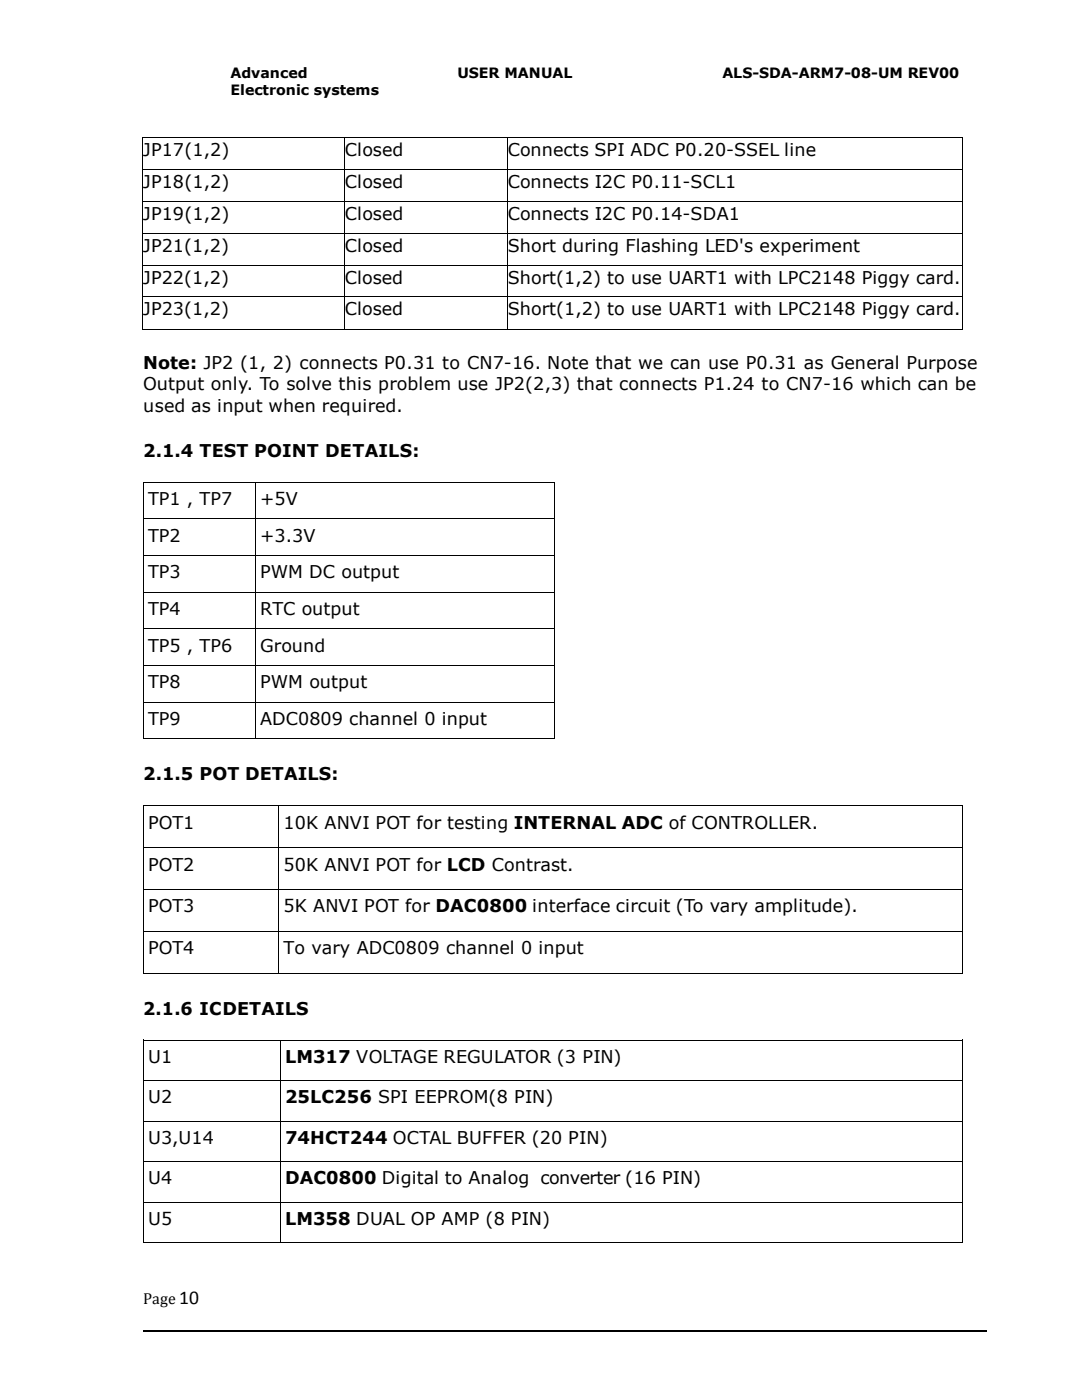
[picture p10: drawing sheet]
<svg xmlns="http://www.w3.org/2000/svg" width="216mm" height="279mm" viewBox="0 0 216 279" stroke-linecap="round" stroke-linejoin="round" font-family="sans-serif">
<defs><g id="words">
<text font-size="3.9" fill="#00000a" x="35.8" y="260.2">10</text>
<g font-size="3.5" fill="#00000a">
<text x="28.5" y="31.2">JP17(1,2)</text>
<text x="68.8" y="31.2">Closed</text>
<text x="101.3" y="31.2">Connects SPI ADC P0.20-SSEL line</text>
<text x="28.5" y="37.5">JP18(1,2)</text>
<text x="68.8" y="37.5">Closed</text>
<text x="101.3" y="37.5">Connects I2C P0.11-SCL1</text>
<text x="28.5" y="43.9">JP19(1,2)</text>
<text x="68.8" y="43.9">Closed</text>
<text x="101.3" y="43.9">Connects I2C P0.14-SDA1</text>
<text x="28.5" y="50.2">JP21(1,2)</text>
<text x="68.8" y="50.2">Closed</text>
<text x="101.3" y="50.2">Short during Flashing LED's experiment</text>
<text x="28.5" y="56.6">JP22(1,2)</text>
<text x="68.8" y="56.6">Closed</text>
<text x="101.3" y="56.6">Short(1,2) to use UART1 with LPC2148 Piggy card.</text>
<text x="28.5" y="62.9">JP23(1,2)</text>
<text x="68.8" y="62.9">Closed</text>
<text x="101.3" y="62.9">Short(1,2) to use UART1 with LPC2148 Piggy card.</text>
<text x="28.6" y="77.9">Output only. To solve this problem use JP2(2,3) that connects P1.24 to CN7-16 which can be</text>
<text x="28.6" y="73.6">Note: JP2 (1, 2) connects P0.31 to CN7-16. Note that we can use P0.31 as General Purpose</text>
<text x="28.6" y="82.1">used as input when required.</text>
<text x="28.6" y="91.1">2.1.4 TEST POINT DETAILS:</text>
<text x="29.5" y="100.8">TP1 , TP7</text>
<text x="51.9" y="100.8">+5V</text>
<text x="29.5" y="108.1">TP2</text>
<text x="51.9" y="108.1">+3.3V</text>
<text x="29.5" y="115.4">TP3</text>
<text x="51.9" y="115.4">PWM DC output</text>
<text x="29.5" y="122.7">TP4</text>
<text x="51.9" y="122.7">RTC output</text>
<text x="29.5" y="130">TP5 , TP6</text>
<text x="51.9" y="130">Ground</text>
<text x="29.5" y="137.4">TP8</text>
<text x="51.9" y="137.4">PWM output</text>
<text x="29.5" y="144.7">TP9</text>
<text x="51.9" y="144.7">ADC0809 channel 0 input</text>
<text x="28.6" y="155.7">2.1.5 POT DETAILS:</text>
<text x="29.5" y="165.4">POT1</text>
<text x="56.6" y="165.4">10K ANVI POT for testing INTERNAL ADC of CONTROLLER.</text>
<text x="29.5" y="173.7">POT2</text>
<text x="56.6" y="173.7">50K ANVI POT for LCD Contrast.</text>
<text x="29.5" y="182.1">POT3</text>
<text x="56.6" y="182.1">5K ANVI POT for DAC0800 interface circuit (To vary amplitude).</text>
<text x="29.5" y="190.4">POT4</text>
<text x="56.6" y="190.4">To vary ADC0809 channel 0 input</text>
<text x="28.6" y="202.5">2.1.6 ICDETAILS</text>
<text x="29.5" y="212.1">U1</text>
<text x="56.9" y="212.1">LM317 VOLTAGE REGULATOR (3 PIN)</text>
<text x="29.5" y="220.2">U2</text>
<text x="56.9" y="220.2">25LC256 SPI EEPROM(8 PIN)</text>
<text x="29.5" y="228.3">U3,U14</text>
<text x="56.9" y="228.3">74HCT244 OCTAL BUFFER (20 PIN)</text>
<text x="29.5" y="236.4">U4</text>
<text x="56.9" y="236.4">DAC0800 Digital to Analog converter (16 PIN)</text>
<text x="29.5" y="244.5">U5</text>
<text x="56.9" y="244.5">LM358 DUAL OP AMP (8 PIN)</text>
</g>
<text font-size="3.2" fill="#00000a" x="28.6" y="260.2">Page</text>
<g font-size="2.8">
<text x="46" y="15.6">Advanced</text>
<text x="91.3" y="15.6">USER MANUAL</text>
<text x="144.2" y="15.6">ALS-SDA-ARM7-08-UM REV00</text>
<text x="46" y="19">Electronic systems</text>
</g>
</g></defs>
<g fill="#000">
<path d="M28.4 27.4h.1v.2h-.1zM28.4 33.8h.1v.2h-.1zM68.6 27.4h.2v.2h-.2zM68.6 33.8h.2v.2h-.2zM101.1 27.4h.2v.2h-.2zM101.1 33.8h.2v.2h-.2zM192 27.4h.2v.2h-.2zM192 33.8h.2v.2h-.2zM28.4 40.1h.1v.2h-.1zM28.4 46.5h.1v.2h-.1zM28.4 52.8h.1v.2h-.1zM28.4 59.2h.1v.2h-.1z"/>
<path d="M68.6 40.1h.2v.2h-.2zM68.6 46.5h.2v.2h-.2zM68.6 52.8h.2v.2h-.2zM68.6 59.2h.2v.2h-.2zM101.1 40.1h.2v.2h-.2zM101.1 46.5h.2v.2h-.2zM101.1 52.8h.2v.2h-.2zM101.1 59.2h.2v.2h-.2zM192 40.1h.2v.2h-.2zM192 46.5h.2v.2h-.2zM192 52.8h.2v.2h-.2zM192 59.2h.2v.2h-.2z"/>
<path d="M28.4 65.6h.1v.1h-.1zM68.6 65.6h.2v.1h-.2zM101.1 65.6h.2v.1h-.2zM192 65.6h.2v.1h-.2zM28.5 96.2l.1 1zM28.5 96.2l.1 .1zM50.9 96.3l.1 .9zM50.9 96.2l.1 .1zM110.5 96.2l.1 1zM110.5 96.2l.1 .1zM28.5 103.5l.1 1zM28.5 110.8l.1 1z"/>
<path d="M28.5 118.1l.1 1.1zM50.9 103.5l.1 1zM50.9 110.8l.1 1zM50.9 118.1l.1 1.1zM110.5 103.5l.1 1zM110.5 110.8l.1 1zM110.5 118.1l.1 1.1zM28.5 125.4l.1 1.1zM28.5 132.8l.1 1zM50.9 125.4l.1 1.1zM50.9 132.8l.1 1zM110.5 125.4l.1 1.1z"/>
<path d="M110.5 132.8l.1 1zM28.5 140.1l.1 1zM28.5 147.4l.1 .1zM50.9 140.1l.1 1zM50.9 147.4l.1 .1zM110.5 140.1l.1 1zM110.5 147.4l.1 .1zM28.5 160.8l.1 1zM28.5 160.8l.1 .1zM28.5 169.1l.1 1.1zM28.5 177.5l.1 1zM55.6 160.9l.1 .9z"/>
<path d="M55.6 160.8l.1 .1zM55.6 169.1l.1 1.1zM55.6 177.5l.1 1zM192.1 160.8l.1 1zM192.1 160.8l.1 .1zM192.1 169.1l.1 1.1zM192.1 177.5l.1 1zM28.5 185.8l.1 1.1zM28.5 194.1l.1 .1zM55.6 185.8l.1 1.1zM55.6 194.1l.1 .1zM192.1 185.8l.1 1.1z"/>
<path d="M192.1 194.1l.1 .1zM28.5 207.5l.1 1.1zM28.5 207.5l.1 .1zM28.5 215.6l.1 1.1zM55.9 207.6l.1 1zM55.9 207.5l.1 .1zM55.9 215.6l.1 1.1zM192.1 207.5l.1 1.1zM192.1 207.5l.1 .1zM192.1 215.6l.1 1.1zM28.5 223.7l.1 1zM28.5 231.8l.1 1z"/>
<path d="M55.9 223.7l.1 1zM55.9 231.8l.1 1zM192.1 223.7l.1 1zM192.1 231.8l.1 1zM28.5 239.9l.1 1zM28.5 247.9l.1 .1zM55.9 239.9l.1 1zM55.9 247.9l.1 .1zM192.1 239.9l.1 1zM192.1 247.9l.1 .1z"/>
</g>
<g fill="none" stroke="#000" stroke-width=".2">
<path d="M28.4 27.6v6.2M28.4 34v6.1M28.5 27.5h40.1M28.5 33.9h40.1M68.7 27.6v6.2M68.7 34v6.1M68.8 27.5h32.3M68.8 33.9h32.3M101.2 27.6v6.2M101.2 34v6.1M101.3 27.5h90.7M101.3 33.9h90.7"/>
<path d="M192.1 27.6v6.2M192.1 34v6.1M28.4 40.3v6.2M28.4 46.7v6.1M28.4 53v6.2M28.4 59.4v6.2M28.5 40.2h40.1M28.5 46.6h40.1M28.5 52.9h40.1M28.5 59.3h40.1M68.7 40.3v6.2M68.7 46.7v6.1"/>
<path d="M68.7 53v6.2M68.7 59.4v6.2M68.8 40.2h32.3M68.8 46.6h32.3M68.8 52.9h32.3M68.8 59.3h32.3M101.2 40.3v6.2M101.2 46.7v6.1M101.2 53v6.2M101.2 59.4v6.2M101.3 40.2h90.7M101.3 46.6h90.7"/>
<path d="M101.3 52.9h90.7M101.3 59.3h90.7M192.1 40.3v6.2M192.1 46.7v6.1M192.1 53v6.2M192.1 59.4v6.2M28.5 65.7h40.1M68.8 65.7h32.3M101.3 65.7h90.7M28.6 97.2v6.3M28.6 96.2h22.3M50.9 97.2v6.3"/>
<path d="M51 96.2h59.5M110.6 97.2v6.3M28.6 104.5v6.3M28.6 111.8v6.3M28.6 119.2v6.2M28.6 103.5h22.3M28.6 110.8h22.3M28.6 118.2h22.3M50.9 104.5v6.3M50.9 111.8v6.3M50.9 119.2v6.2M51 103.5h59.5"/>
<path d="M51 110.8h59.5M51 118.2h59.5M110.6 104.5v6.3M110.6 111.8v6.3M110.6 119.2v6.2M28.6 126.5v6.3M28.6 133.8v6.3M28.6 125.5h22.3M28.6 132.8h22.3M50.9 126.5v6.3M50.9 133.8v6.3M51 125.5h59.5"/>
<path d="M51 132.8h59.5M110.6 126.5v6.3M110.6 133.8v6.3M28.6 141.1v6.3M28.6 140.1h22.3M28.6 147.4h22.3M50.9 141.1v6.3M51 140.1h59.5M51 147.4h59.5M110.6 141.1v6.3M28.6 161.8v7.3M28.6 170.2v7.3"/>
<path d="M28.6 178.5v7.3M28.6 160.8h27M28.6 169.2h27M28.6 177.5h27M55.6 161.8v7.3M55.6 170.2v7.3M55.6 178.5v7.3M55.7 160.8h136.4M55.7 169.2h136.4M55.7 177.5h136.4M192.1 161.8v7.3M192.1 170.2v7.3"/>
<path d="M192.1 178.5v7.3M28.6 186.9v7.2M28.6 185.8h27M28.6 194.2h27M55.6 186.9v7.2M55.7 185.8h136.4M55.7 194.2h136.4M192.1 186.9v7.2M28.6 208.6v7M28.6 216.7v7M28.6 207.6h27.3M28.6 215.6h27.3"/>
<path d="M55.9 208.6v7M55.9 216.7v7M56 207.6h136.1M56 215.6h136.1M192.1 208.6v7M192.1 216.7v7M28.6 224.7v7.1M28.6 232.8v7.1M28.6 223.7h27.3M28.6 231.8h27.3M28.6 239.9h27.3M55.9 224.7v7.1"/>
<path d="M55.9 232.8v7.1M56 223.7h136.1M56 231.8h136.1M56 239.9h136.1M192.1 224.7v7.1M192.1 232.8v7.1M28.6 240.9v7M28.6 248h27.3M55.9 240.9v7M56 248h136.1M192.1 240.9v7"/>
</g>
<path d="M28.6 265.6h168.2" fill="none" stroke="#000" stroke-width=".25"/>
<use href="#words"/>
</svg>
